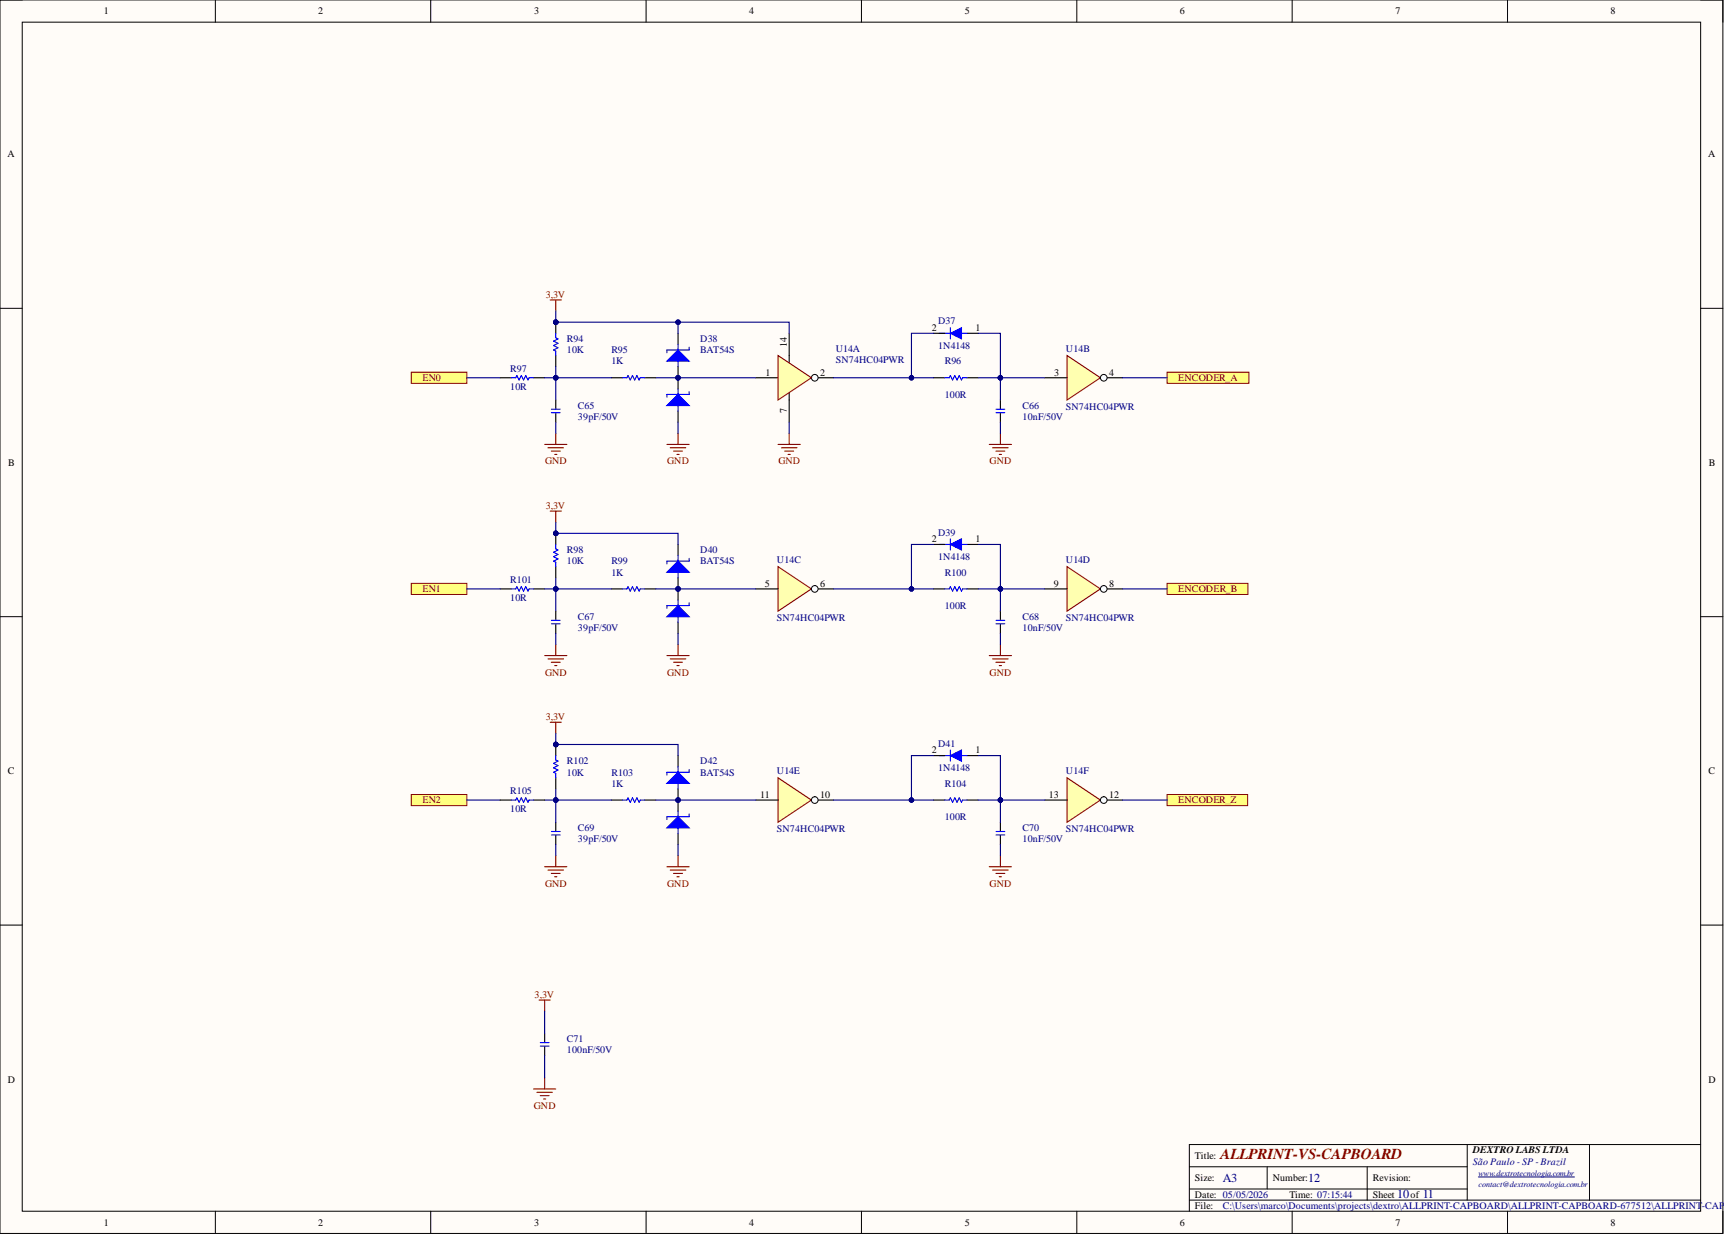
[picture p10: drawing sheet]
<svg xmlns="http://www.w3.org/2000/svg" width="393mm" height="282mm" viewBox="0 0 393 282" stroke-linecap="round" stroke-linejoin="round" font-family="sans-serif">
<defs><g id="words">
<text font-size="3.5" fill="#800000" x="278.5" y="264.5">ALLPRINT-VS-CAPBOARD</text>
<g font-size="2.8" fill="#000080">
<text x="279" y="269.8">A3</text>
<text x="298.5" y="269.8">12</text>
<text x="318.8" y="273.3">10</text>
<text x="324.6" y="273.3">11</text>
</g>
<g font-size="2.3">
<text x="23.7" y="3.3">1</text>
<text x="72.6" y="3.3">2</text>
<text x="121.9" y="3.3">3</text>
<text x="170.9" y="3.3">4</text>
<text x="220.1" y="3.3">5</text>
<text x="269.2" y="3.3">6</text>
<text x="318.4" y="3.3">7</text>
<text x="367.5" y="3.3">8</text>
<text x="1.7" y="35.9">A</text>
<text x="389.7" y="35.9">A</text>
<text x="212.6" y="75.6">2</text>
<text x="222.6" y="75.6">1</text>
<text x="179.6" y="79.1" transform="rotate(-90 179.6 79.1)">14</text>
<text x="174.7" y="85.7">1</text>
<text x="187.2" y="85.7">2</text>
<text x="240.5" y="85.7">3</text>
<text x="253.1" y="85.7">4</text>
<text x="179.6" y="94.3" transform="rotate(-90 179.6 94.3)">7</text>
<text x="1.9" y="106.3">B</text>
<text x="389.9" y="106.3">B</text>
<text x="212.6" y="123.8">2</text>
<text x="222.6" y="123.8">1</text>
<text x="174.5" y="133.9">5</text>
<text x="187.2" y="133.9">6</text>
<text x="240.4" y="133.9">9</text>
<text x="253.1" y="133.9">8</text>
<text x="212.6" y="171.9">2</text>
<text x="222.6" y="171.9">1</text>
<text x="1.8" y="176.7">C</text>
<text x="389.8" y="176.7">C</text>
<text x="173.5" y="182.1">11</text>
<text x="187.2" y="182.1">10</text>
<text x="239.3" y="182.1">13</text>
<text x="253.1" y="182.1">12</text>
<text x="1.8" y="247.1">D</text>
<text x="389.8" y="247.1">D</text>
<text x="336" y="263.3">DEXTRO LABS LTDA</text>
<text x="272.6" y="264.5">Title:</text>
<text x="272.6" y="269.6">Size:</text>
<text x="290.4" y="269.6">Number:</text>
<text x="313.2" y="269.6">Revision:</text>
<text x="272.6" y="273.4">Date: 05/05/2026</text>
<text x="272.6" y="275.9">File:</text>
<text x="294.2" y="273.4">Time: 07:15:44</text>
<text x="313.2" y="273.4">Sheet</text>
<text x="321.8" y="273.4">of</text>
<text x="23.7" y="279.7">1</text>
<text x="72.6" y="279.7">2</text>
<text x="121.9" y="279.7">3</text>
<text x="170.9" y="279.7">4</text>
<text x="220.1" y="279.7">5</text>
<text x="269.2" y="279.7">6</text>
<text x="318.4" y="279.7">7</text>
<text x="367.5" y="279.7">8</text>
</g>
<g font-size="2.3" fill="#800000">
<text x="124.5" y="68">3,3V</text>
<text x="96.4" y="87">EN0</text>
<text x="268.8" y="87">ENCODER_A</text>
<text x="124.4" y="106">GND</text>
<text x="152.2" y="106">GND</text>
<text x="177.6" y="106">GND</text>
<text x="225.8" y="106">GND</text>
<text x="124.5" y="116.1">3,3V</text>
<text x="96.4" y="135.2">EN1</text>
<text x="268.8" y="135.2">ENCODER_B</text>
<text x="124.4" y="154.2">GND</text>
<text x="152.2" y="154.2">GND</text>
<text x="225.8" y="154.2">GND</text>
<text x="124.5" y="164.3">3,3V</text>
<text x="96.4" y="183.4">EN2</text>
<text x="268.8" y="183.4">ENCODER_Z</text>
<text x="124.4" y="202.4">GND</text>
<text x="152.2" y="202.4">GND</text>
<text x="225.8" y="202.4">GND</text>
<text x="122" y="227.7">3,3V</text>
<text x="121.8" y="253.1">GND</text>
</g>
<g font-size="2.3" fill="#000080">
<text x="214" y="74">D37</text>
<text x="129.3" y="78.1">R94</text>
<text x="129.3" y="80.6">10K</text>
<text x="139.5" y="80.6">R95</text>
<text x="139.5" y="83.2">1K</text>
<text x="159.8" y="78.1">D38</text>
<text x="159.8" y="80.6">BAT54S</text>
<text x="190.7" y="80.4">U14A</text>
<text x="190.7" y="82.9">SN74HC04PWR</text>
<text x="214" y="79.6">1N4148</text>
<text x="215.6" y="83.2">R96</text>
<text x="243.2" y="80.4">U14B</text>
<text x="116.4" y="85">R97</text>
<text x="116.4" y="89">10R</text>
<text x="131.9" y="93.3">C65</text>
<text x="131.9" y="95.9">39pF/50V</text>
<text x="215.6" y="90.8">100R</text>
<text x="233.3" y="93.3">C66</text>
<text x="233.3" y="95.9">10nF/50V</text>
<text x="243.2" y="93.6">SN74HC04PWR</text>
<text x="214" y="122.2">D39</text>
<text x="129.3" y="126.3">R98</text>
<text x="129.3" y="128.8">10K</text>
<text x="139.5" y="128.8">R99</text>
<text x="139.5" y="131.4">1K</text>
<text x="159.8" y="126.3">D40</text>
<text x="159.8" y="128.8">BAT54S</text>
<text x="177.3" y="128.6">U14C</text>
<text x="214" y="127.8">1N4148</text>
<text x="215.6" y="131.4">R100</text>
<text x="243.2" y="128.6">U14D</text>
<text x="116.4" y="133.1">R101</text>
<text x="116.4" y="137.2">10R</text>
<text x="131.9" y="141.5">C67</text>
<text x="177.3" y="141.8">SN74HC04PWR</text>
<text x="215.6" y="139">100R</text>
<text x="233.3" y="141.5">C68</text>
<text x="243.2" y="141.8">SN74HC04PWR</text>
<text x="131.9" y="144">39pF/50V</text>
<text x="233.3" y="144">10nF/50V</text>
<text x="214" y="170.4">D41</text>
<text x="129.3" y="174.5">R102</text>
<text x="129.3" y="177">10K</text>
<text x="139.5" y="177">R103</text>
<text x="139.5" y="179.6">1K</text>
<text x="159.8" y="174.5">D42</text>
<text x="159.8" y="177">BAT54S</text>
<text x="177.3" y="176.8">U14E</text>
<text x="214" y="176">1N4148</text>
<text x="215.6" y="179.6">R104</text>
<text x="243.2" y="176.8">U14F</text>
<text x="116.4" y="181.3">R105</text>
<text x="116.4" y="185.4">10R</text>
<text x="131.9" y="189.7">C69</text>
<text x="177.3" y="190">SN74HC04PWR</text>
<text x="215.6" y="187.2">100R</text>
<text x="233.3" y="189.7">C70</text>
<text x="243.2" y="190">SN74HC04PWR</text>
<text x="131.9" y="192.2">39pF/50V</text>
<text x="233.3" y="192.2">10nF/50V</text>
<text x="129.3" y="237.9">C71</text>
<text x="129.3" y="240.4">100nF/50V</text>
<text x="336" y="265.8">São Paulo - SP - Brazil</text>
<text x="279" y="275.9">C:\Users\marco\Documents\projects\dextro\ALLPRINT-CAPBOARD\ALLPRINT-CAPBOARD-677512\ALLPRINT</text>
<text x="388.3" y="275.9">-CAPB</text>
</g>
<g font-size="1.9" fill="#000080">
<text x="337.3" y="268.4">www.dextrotecnologia.com.br</text>
<text x="337.3" y="270.9">contact@dextrotecnologia.com.br</text>
</g>
</g></defs>
<path d="M0 0h393.1v281.5h-393.1z" fill-rule="evenodd" fill="#fffcf8"/>
<path d="M0 0h393.1v281.5h-393.1z" fill="none" stroke="#000" stroke-width=".23"/>
<path d="M5.1 5.1h382.9v271.3h-382.9z" fill-rule="evenodd" fill="#fffcf8"/>
<g fill="none" stroke="#000" stroke-width=".23">
<path d="M0 0h5.1M49.1 0v5.1M98.3 0v5.1M147.4 0v5.1M196.5 0v5.1M245.7 0v5.1M294.8 0v5.1M344 0v5.1M388 0h5.1v5.1M5.1 5.1h382.9v271.3h-382.9zM0 70.4h5.1M388 70.4h5.1"/>
<path d="M0 140.8h5.1M388 140.8h5.1M0 211.1h5.1M388 211.1h5.1M49.1 276.4v5.1M98.3 276.4v5.1M147.4 276.4v5.1M196.5 276.4v5.1M245.7 276.4v5.1M271.4 266.3h63.4M271.4 273.9h116.6M271.4 271.4h63.4"/>
<path d="M289.1 266.3v5.1M294.8 276.4v5.1M311.9 266.3v7.6M334.8 261.2v12.7M344 276.4v5.1M362.7 261.2v12.7M388 261.2h-116.6v15.2M393.1 276.4v5.1"/>
</g>
<path d="M337.3 268.6h21.9" fill="none" stroke="#000080" stroke-width=".23"/>
<path d="M266.3 85h18.6v2.5h-18.6z" fill-rule="evenodd" fill="#ffff80"/>
<path d="M266.3 85h18.6v2.5h-18.6z" fill="none" stroke="#800000" stroke-width=".23"/>
<path d="M266.3 133.1h18.4v2.6h-18.4z" fill-rule="evenodd" fill="#ffff80"/>
<path d="M266.3 133.1h18.4v2.6h-18.4z" fill="none" stroke="#800000" stroke-width=".23"/>
<path d="M266.3 181.3h18.4v2.6h-18.4z" fill-rule="evenodd" fill="#ffff80"/>
<path d="M266.3 181.3h18.4v2.6h-18.4z" fill="none" stroke="#800000" stroke-width=".23"/>
<path d="M93.8 85h12.7v2.5h-12.7z" fill-rule="evenodd" fill="#ffff80"/>
<path d="M93.8 85h12.7v2.5h-12.7z" fill="none" stroke="#800000" stroke-width=".23"/>
<path d="M93.8 133.1h12.7v2.6h-12.7z" fill-rule="evenodd" fill="#ffff80"/>
<path d="M93.8 133.1h12.7v2.6h-12.7z" fill="none" stroke="#800000" stroke-width=".23"/>
<path d="M93.8 181.3h12.7v2.6h-12.7z" fill-rule="evenodd" fill="#ffff80"/>
<path d="M93.8 181.3h12.7v2.6h-12.7z" fill="none" stroke="#800000" stroke-width=".23"/>
<path d="M172.5 86.2h5M185.1 86.2h5.1" fill="none" stroke="#000" stroke-width=".25"/>
<circle cx="185.9" cy="86.2" r=".76" fill="#f8fcff"/>
<circle cx="185.9" cy="86.2" r=".76" fill="none" stroke="#000" stroke-width=".23"/>
<path d="M180.1 76.1v7.6M180.1 88.8v7.6" fill="none" stroke="#000" stroke-width=".25"/>
<path d="M177.5 81.1l7.6 5.1-7.6 5.1z" fill="#ffffb0"/>
<path d="M177.5 81.1l7.6 5.1-7.6 5.1z" fill="none" stroke="#980000" stroke-width=".25"/>
<path d="M126.8 91.3v2.1M126.8 94.3v2.1" fill="none" stroke="#000" stroke-width=".25"/>
<path d="M125.8 94.2h2M125.8 93.4h2" fill="none" stroke="#00f" stroke-width=".25"/>
<path d="M126.8 98.9v2.5M124.3 101.4h5M125 102.2h3.6M125.8 103h2M126.5 103.7h.6" fill="none" stroke="#800000" stroke-width=".25"/>
<circle cx="126.8" cy="73.5" r=".51" fill="#000080"/>
<circle cx="126.8" cy="73.5" r=".51" fill="none" stroke="#000080" stroke-width=".23"/>
<path d="M126.8 73.5v2.6" fill="none" stroke="#000" stroke-width=".25"/>
<circle cx="126.8" cy="73.5" r=".51" fill="#000080"/>
<circle cx="126.8" cy="73.5" r=".51" fill="none" stroke="#000080" stroke-width=".23"/>
<path d="M126.8 81.1v2.6M139.5 86.2h2.5M147.1 86.2h2.5" fill="none" stroke="#000" stroke-width=".25"/>
<path d="M126.8 76.1v1l.5 .2-1 .6 1 .5-1 .5 1 .5-1 .5 .5 .2v1M142 86.2h1l.3-.5 .5 1 .5-1 .5 1 .5-1 .5 1 .3-.5h1" fill="none" stroke="#00f" stroke-width=".25"/>
<path d="M125.5 68.5h2.6M126.8 68.5v2.5" fill="none" stroke="#800000" stroke-width=".25"/>
<circle cx="154.7" cy="86.2" r=".51" fill="#000080"/>
<circle cx="154.7" cy="86.2" r=".51" fill="none" stroke="#000080" stroke-width=".23"/>
<path d="M154.7 93.8v2.6" fill="none" stroke="#000" stroke-width=".25"/>
<path d="M154.7 88.8v1.2M154.7 92.6v1.2" fill="none" stroke="#00f" stroke-width=".25"/>
<path d="M154.7 90v2.6h-2.5z" fill="#00f"/>
<path d="M154.7 90v2.6h-2.5z" fill="none" stroke="#00f" stroke-width=".25"/>
<path d="M154.7 90l2.5 2.6h-2.5z" fill="#00f"/>
<path d="M154.7 78.6v1.3M154.7 90l2.5 2.6h-2.5zM154.7 82.4v1.3M157.2 89.4v.6h-5v.7" fill="none" stroke="#00f" stroke-width=".25"/>
<path d="M154.7 76.1v2.5" fill="none" stroke="#000" stroke-width=".25"/>
<path d="M154.7 79.9v2.5h-2.5z" fill="#00f"/>
<path d="M154.7 79.9v2.5h-2.5z" fill="none" stroke="#00f" stroke-width=".25"/>
<path d="M154.7 79.9l2.5 2.5h-2.5z" fill="#00f"/>
<path d="M154.7 79.9l2.5 2.5h-2.5zM157.2 79.2v.7h-5v.6" fill="none" stroke="#00f" stroke-width=".25"/>
<path d="M154.7 83.7v5.1" fill="none" stroke="#000" stroke-width=".25"/>
<circle cx="154.7" cy="86.2" r=".51" fill="#000080"/>
<circle cx="154.7" cy="86.2" r=".51" fill="none" stroke="#000080" stroke-width=".23"/>
<g fill="none" stroke="#800000" stroke-width=".25">
<path d="M154.7 98.9v2.5M180.1 98.9v2.5M228.2 98.9v2.5M152.2 101.4h5M152.9 102.2h3.6M153.7 103h2M154.4 103.7h.6M177.5 101.4h5.1M178.3 102.2h3.5M179 103h2.1M179.8 103.7h.5M225.7 101.4h5.1"/>
<path d="M226.5 102.2h3.5M227.2 103h2.1M228 103.7h.5"/>
</g>
<path d="M213 86.2h2.6M220.6 86.2h2.6M228.2 91.3v2.1M228.2 94.3v2.1" fill="none" stroke="#000" stroke-width=".25"/>
<path d="M215.6 86.2h1l.2-.5 .5 1 .5-1 .6 1 .5-1 .5 1 .2-.5h1M227.3 94.2h2M227.3 93.4h2" fill="none" stroke="#00f" stroke-width=".25"/>
<path d="M243.5 81.1l7.6 5.1-7.6 5.1z" fill="#ffffb0"/>
<path d="M243.5 81.1l7.6 5.1-7.6 5.1z" fill="none" stroke="#980000" stroke-width=".25"/>
<path d="M238.4 86.2h5.1M251.1 86.2h5" fill="none" stroke="#000" stroke-width=".25"/>
<circle cx="251.8" cy="86.2" r=".76" fill="#f8fcff"/>
<circle cx="251.8" cy="86.2" r=".76" fill="none" stroke="#000" stroke-width=".23"/>
<path d="M220.6 76.1h2.6" fill="none" stroke="#000" stroke-width=".25"/>
<path d="M216.8 76.1l2.6-1.3v2.5z" fill="#00f"/>
<path d="M214.3 76.1h2.5M216.8 76.1l2.6-1.3v2.5zM216.8 74.8v2.5M218.1 75.4v1.3M218.1 76.1h2.5" fill="none" stroke="#00f" stroke-width=".25"/>
<path d="M213 76.1h2.6" fill="none" stroke="#000" stroke-width=".25"/>
<path d="M177.5 129.3l7.6 5.1-7.6 5.1z" fill="#ffffb0"/>
<path d="M177.5 129.3l7.6 5.1-7.6 5.1z" fill="none" stroke="#980000" stroke-width=".25"/>
<path d="M172.5 134.4h5M185.1 134.4h5.1" fill="none" stroke="#000" stroke-width=".25"/>
<circle cx="185.9" cy="134.4" r=".76" fill="#f8fcff"/>
<circle cx="185.9" cy="134.4" r=".76" fill="none" stroke="#000" stroke-width=".23"/>
<path d="M126.8 139.5v2.1M126.8 142.5v2.1" fill="none" stroke="#000" stroke-width=".25"/>
<path d="M125.8 142.4h2M125.8 141.6h2" fill="none" stroke="#00f" stroke-width=".25"/>
<path d="M124.3 149.6h5M125 150.4h3.6M125.8 151.1h2M126.5 151.9h.6M126.8 147.1v2.5" fill="none" stroke="#800000" stroke-width=".25"/>
<circle cx="126.8" cy="121.7" r=".51" fill="#000080"/>
<circle cx="126.8" cy="121.7" r=".51" fill="none" stroke="#000080" stroke-width=".23"/>
<path d="M126.8 121.7v2.6" fill="none" stroke="#000" stroke-width=".25"/>
<circle cx="126.8" cy="121.7" r=".51" fill="#000080"/>
<circle cx="126.8" cy="121.7" r=".51" fill="none" stroke="#000080" stroke-width=".23"/>
<path d="M126.8 129.3v2.6M139.5 134.4h2.5M147.1 134.4h2.5" fill="none" stroke="#000" stroke-width=".25"/>
<path d="M126.8 124.3v1l.5 .2-1 .5 1 .5-1 .6 1 .5-1 .5 .5 .2v1M142 134.4h1l.3-.5 .5 1 .5-1 .5 1 .5-1 .5 1 .3-.5h1" fill="none" stroke="#00f" stroke-width=".25"/>
<path d="M125.5 116.7h2.6M126.8 116.7v2.5" fill="none" stroke="#800000" stroke-width=".25"/>
<circle cx="154.7" cy="134.4" r=".51" fill="#000080"/>
<circle cx="154.7" cy="134.4" r=".51" fill="none" stroke="#000080" stroke-width=".23"/>
<path d="M154.7 142v2.6" fill="none" stroke="#000" stroke-width=".25"/>
<path d="M154.7 136.9v1.3M154.7 140.8v1.2" fill="none" stroke="#00f" stroke-width=".25"/>
<path d="M154.7 138.2v2.6h-2.5z" fill="#00f"/>
<path d="M154.7 138.2v2.6h-2.5z" fill="none" stroke="#00f" stroke-width=".25"/>
<path d="M154.7 138.2l2.5 2.6h-2.5z" fill="#00f"/>
<path d="M154.7 138.2l2.5 2.6h-2.5zM154.7 126.8v1.3M154.7 130.6v1.3M157.2 137.6v.6h-5v.6" fill="none" stroke="#00f" stroke-width=".25"/>
<path d="M154.7 124.3v2.5" fill="none" stroke="#000" stroke-width=".25"/>
<path d="M154.7 128.1v2.5h-2.5z" fill="#00f"/>
<path d="M154.7 128.1v2.5h-2.5z" fill="none" stroke="#00f" stroke-width=".25"/>
<path d="M154.7 128.1l2.5 2.5h-2.5z" fill="#00f"/>
<path d="M154.7 128.1l2.5 2.5h-2.5zM157.2 127.4v.7h-5v.6" fill="none" stroke="#00f" stroke-width=".25"/>
<path d="M154.7 131.9v5" fill="none" stroke="#000" stroke-width=".25"/>
<circle cx="154.7" cy="134.4" r=".51" fill="#000080"/>
<circle cx="154.7" cy="134.4" r=".51" fill="none" stroke="#000080" stroke-width=".23"/>
<path d="M152.2 149.6h5M152.9 150.4h3.6M153.7 151.1h2M154.4 151.9h.6M154.7 147.1v2.5M225.7 149.6h5.1M226.5 150.4h3.5M227.2 151.1h2.1M228 151.9h.5M228.2 147.1v2.5" fill="none" stroke="#800000" stroke-width=".25"/>
<path d="M213 134.4h2.6M220.6 134.4h2.6M228.2 139.5v2.1M228.2 142.5v2.1" fill="none" stroke="#000" stroke-width=".25"/>
<path d="M215.6 134.4h1l.2-.5 .5 1 .5-1 .6 1 .5-1 .5 1 .2-.5h1M227.3 142.4h2M227.3 141.6h2" fill="none" stroke="#00f" stroke-width=".25"/>
<path d="M243.5 129.3l7.6 5.1-7.6 5.1z" fill="#ffffb0"/>
<path d="M243.5 129.3l7.6 5.1-7.6 5.1z" fill="none" stroke="#980000" stroke-width=".25"/>
<path d="M238.4 134.4h5.1M251.1 134.4h5" fill="none" stroke="#000" stroke-width=".25"/>
<circle cx="251.8" cy="134.4" r=".76" fill="#f8fcff"/>
<circle cx="251.8" cy="134.4" r=".76" fill="none" stroke="#000" stroke-width=".23"/>
<path d="M220.6 124.3h2.6" fill="none" stroke="#000" stroke-width=".25"/>
<path d="M216.8 124.3l2.6-1.3v2.5z" fill="#00f"/>
<path d="M214.3 124.3h2.5M216.8 124.3l2.6-1.3v2.5zM216.8 123v2.5M218.1 123.6v1.3M218.1 124.3h2.5" fill="none" stroke="#00f" stroke-width=".25"/>
<path d="M213 124.3h2.6" fill="none" stroke="#000" stroke-width=".25"/>
<path d="M177.5 177.5l7.6 5.1-7.6 5.1z" fill="#ffffb0"/>
<path d="M177.5 177.5l7.6 5.1-7.6 5.1z" fill="none" stroke="#980000" stroke-width=".25"/>
<path d="M172.5 182.6h5M185.1 182.6h5.1" fill="none" stroke="#000" stroke-width=".25"/>
<circle cx="185.9" cy="182.6" r=".76" fill="#f8fcff"/>
<circle cx="185.9" cy="182.6" r=".76" fill="none" stroke="#000" stroke-width=".23"/>
<path d="M126.8 187.7v2.1M126.8 190.7v2" fill="none" stroke="#000" stroke-width=".25"/>
<path d="M125.8 190.6h2M125.8 189.8h2" fill="none" stroke="#00f" stroke-width=".25"/>
<path d="M124.3 197.8h5M125 198.6h3.6M125.8 199.3h2M126.8 195.3v2.5M126.5 200.1h.6" fill="none" stroke="#800000" stroke-width=".25"/>
<circle cx="126.8" cy="169.9" r=".51" fill="#000080"/>
<circle cx="126.8" cy="169.9" r=".51" fill="none" stroke="#000080" stroke-width=".23"/>
<path d="M126.8 169.9v2.6" fill="none" stroke="#000" stroke-width=".25"/>
<circle cx="126.8" cy="169.9" r=".51" fill="#000080"/>
<circle cx="126.8" cy="169.9" r=".51" fill="none" stroke="#000080" stroke-width=".23"/>
<path d="M126.8 177.5v2.6M139.5 182.6h2.5M147.1 182.6h2.5" fill="none" stroke="#000" stroke-width=".25"/>
<path d="M126.8 172.5v1l.5 .2-1 .5 1 .5-1 .5 1 .6-1 .5 .5 .2v1M142 182.6h1l.3-.5 .5 1 .5-1 .5 1 .5-1 .5 1 .3-.5h1" fill="none" stroke="#00f" stroke-width=".25"/>
<path d="M125.5 164.8h2.6M126.8 164.8v2.6" fill="none" stroke="#800000" stroke-width=".25"/>
<circle cx="154.7" cy="182.6" r=".51" fill="#000080"/>
<circle cx="154.7" cy="182.6" r=".51" fill="none" stroke="#000080" stroke-width=".23"/>
<path d="M154.7 190.2v2.5" fill="none" stroke="#000" stroke-width=".25"/>
<path d="M154.7 185.1v1.3M154.7 188.9v1.3" fill="none" stroke="#00f" stroke-width=".25"/>
<path d="M154.7 186.4v2.5h-2.5z" fill="#00f"/>
<path d="M154.7 186.4v2.5h-2.5z" fill="none" stroke="#00f" stroke-width=".25"/>
<path d="M154.7 186.4l2.5 2.5h-2.5z" fill="#00f"/>
<path d="M154.7 175v1.3M154.7 178.8v1.3M154.7 186.4l2.5 2.5h-2.5zM157.2 185.8v.6h-5v.6" fill="none" stroke="#00f" stroke-width=".25"/>
<path d="M154.7 172.5v2.5" fill="none" stroke="#000" stroke-width=".25"/>
<path d="M154.7 176.3v2.5h-2.5z" fill="#00f"/>
<path d="M154.7 176.3v2.5h-2.5z" fill="none" stroke="#00f" stroke-width=".25"/>
<path d="M154.7 176.3l2.5 2.5h-2.5z" fill="#00f"/>
<path d="M154.7 176.3l2.5 2.5h-2.5zM157.2 175.6v.7h-5v.6" fill="none" stroke="#00f" stroke-width=".25"/>
<path d="M154.7 180.1v5" fill="none" stroke="#000" stroke-width=".25"/>
<circle cx="154.7" cy="182.6" r=".51" fill="#000080"/>
<circle cx="154.7" cy="182.6" r=".51" fill="none" stroke="#000080" stroke-width=".23"/>
<path d="M152.2 197.8h5M152.9 198.6h3.6M153.7 199.3h2M154.7 195.3v2.5M225.7 197.8h5.1M226.5 198.6h3.5M227.2 199.3h2.1M228.2 195.3v2.5M154.4 200.1h.6M228 200.1h.5" fill="none" stroke="#800000" stroke-width=".25"/>
<path d="M213 182.6h2.6M220.6 182.6h2.6M228.2 187.7v2.1M228.2 190.7v2" fill="none" stroke="#000" stroke-width=".25"/>
<path d="M215.6 182.6h1l.2-.5 .5 1 .5-1 .6 1 .5-1 .5 1 .2-.5h1M227.3 190.6h2M227.3 189.8h2" fill="none" stroke="#00f" stroke-width=".25"/>
<path d="M243.5 177.5l7.6 5.1-7.6 5.1z" fill="#ffffb0"/>
<path d="M243.5 177.5l7.6 5.1-7.6 5.1z" fill="none" stroke="#980000" stroke-width=".25"/>
<path d="M238.4 182.6h5.1M251.1 182.6h5" fill="none" stroke="#000" stroke-width=".25"/>
<circle cx="251.8" cy="182.6" r=".76" fill="#f8fcff"/>
<circle cx="251.8" cy="182.6" r=".76" fill="none" stroke="#000" stroke-width=".23"/>
<path d="M220.6 172.5h2.6" fill="none" stroke="#000" stroke-width=".25"/>
<path d="M216.8 172.5l2.6-1.3v2.5z" fill="#00f"/>
<path d="M116.7 86.2h1l.2-.5 .5 1 .5-1 .5 1 .6-1 .5 1 .2-.5h1M116.7 134.4h1l.2-.5 .5 1 .5-1 .5 1 .6-1 .5 1 .2-.5h1M214.3 172.5h2.5M216.8 172.5l2.6-1.3v2.5zM216.8 171.2v2.5M218.1 171.8v1.3M218.1 172.5h2.5M123.3 238.8h2M123.3 238h2" fill="none" stroke="#00f" stroke-width=".25"/>
<path d="M114.1 86.2h2.6M121.7 86.2h2.6M114.1 134.4h2.6M121.7 134.4h2.6M213 172.5h2.6M124.3 235.9v2.1M124.3 238.8v2.1" fill="none" stroke="#000" stroke-width=".25"/>
<path d="M123 228.3h2.5M124.3 228.3v2.5M121.7 248.5h5.1M122.5 249.3h3.5M123.3 250.1h2M124 250.8h.5M124.3 246v2.5" fill="none" stroke="#800000" stroke-width=".25"/>
<path d="M106.5 86.2h7.6M228.2 96.4v2.5M106.5 134.4h7.6M106.5 182.6h7.6M124.3 182.6h2.5v5.1" fill="none" stroke="#000080" stroke-width=".25"/>
<circle cx="126.8" cy="182.6" r=".51" fill="#000080"/>
<circle cx="126.8" cy="182.6" r=".51" fill="none" stroke="#000080" stroke-width=".23"/>
<path d="M124.3 134.4h2.5v5.1" fill="none" stroke="#000080" stroke-width=".25"/>
<circle cx="126.8" cy="134.4" r=".51" fill="#000080"/>
<circle cx="126.8" cy="134.4" r=".51" fill="none" stroke="#000080" stroke-width=".23"/>
<path d="M124.3 86.2h2.5v5.1" fill="none" stroke="#000080" stroke-width=".25"/>
<circle cx="126.8" cy="86.2" r=".51" fill="#000080"/>
<circle cx="126.8" cy="86.2" r=".51" fill="none" stroke="#000080" stroke-width=".23"/>
<path d="M126.8 182.6h12.7" fill="none" stroke="#000080" stroke-width=".25"/>
<circle cx="126.8" cy="182.6" r=".51" fill="#000080"/>
<circle cx="126.8" cy="182.6" r=".51" fill="none" stroke="#000080" stroke-width=".23"/>
<path d="M126.8 169.9h27.9v2.6" fill="none" stroke="#000080" stroke-width=".25"/>
<circle cx="126.8" cy="169.9" r=".51" fill="#000080"/>
<circle cx="126.8" cy="169.9" r=".51" fill="none" stroke="#000080" stroke-width=".23"/>
<path d="M126.8 134.4h12.7" fill="none" stroke="#000080" stroke-width=".25"/>
<circle cx="126.8" cy="134.4" r=".51" fill="#000080"/>
<circle cx="126.8" cy="134.4" r=".51" fill="none" stroke="#000080" stroke-width=".23"/>
<path d="M126.8 121.7h27.9v2.6" fill="none" stroke="#000080" stroke-width=".25"/>
<circle cx="126.8" cy="121.7" r=".51" fill="#000080"/>
<circle cx="126.8" cy="121.7" r=".51" fill="none" stroke="#000080" stroke-width=".23"/>
<path d="M126.8 86.2h12.7" fill="none" stroke="#000080" stroke-width=".25"/>
<circle cx="126.8" cy="86.2" r=".51" fill="#000080"/>
<circle cx="126.8" cy="86.2" r=".51" fill="none" stroke="#000080" stroke-width=".23"/>
<path d="M126.8 73.5h27.9v2.6" fill="none" stroke="#000080" stroke-width=".25"/>
<circle cx="154.7" cy="73.5" r=".51" fill="#000080"/>
<circle cx="154.7" cy="73.5" r=".51" fill="none" stroke="#000080" stroke-width=".23"/>
<circle cx="126.8" cy="73.5" r=".51" fill="#000080"/>
<circle cx="126.8" cy="73.5" r=".51" fill="none" stroke="#000080" stroke-width=".23"/>
<path d="M149.6 182.6h22.9" fill="none" stroke="#000080" stroke-width=".25"/>
<circle cx="154.7" cy="182.6" r=".51" fill="#000080"/>
<circle cx="154.7" cy="182.6" r=".51" fill="none" stroke="#000080" stroke-width=".23"/>
<path d="M149.6 134.4h22.9" fill="none" stroke="#000080" stroke-width=".25"/>
<circle cx="154.7" cy="134.4" r=".51" fill="#000080"/>
<circle cx="154.7" cy="134.4" r=".51" fill="none" stroke="#000080" stroke-width=".23"/>
<path d="M149.6 86.2h22.9" fill="none" stroke="#000080" stroke-width=".25"/>
<circle cx="154.7" cy="86.2" r=".51" fill="#000080"/>
<circle cx="154.7" cy="86.2" r=".51" fill="none" stroke="#000080" stroke-width=".23"/>
<path d="M154.7 73.5h25.4v2.6" fill="none" stroke="#000080" stroke-width=".25"/>
<circle cx="154.7" cy="73.5" r=".51" fill="#000080"/>
<circle cx="154.7" cy="73.5" r=".51" fill="none" stroke="#000080" stroke-width=".23"/>
<path d="M190.2 182.6h22.8" fill="none" stroke="#000080" stroke-width=".25"/>
<circle cx="208" cy="182.6" r=".51" fill="#000080"/>
<circle cx="208" cy="182.6" r=".51" fill="none" stroke="#000080" stroke-width=".23"/>
<path d="M190.2 134.4h22.8" fill="none" stroke="#000080" stroke-width=".25"/>
<circle cx="208" cy="134.4" r=".51" fill="#000080"/>
<circle cx="208" cy="134.4" r=".51" fill="none" stroke="#000080" stroke-width=".23"/>
<path d="M190.2 86.2h22.8" fill="none" stroke="#000080" stroke-width=".25"/>
<circle cx="208" cy="86.2" r=".51" fill="#000080"/>
<circle cx="208" cy="86.2" r=".51" fill="none" stroke="#000080" stroke-width=".23"/>
<path d="M213 172.5h-5v10.1" fill="none" stroke="#000080" stroke-width=".25"/>
<circle cx="208" cy="182.6" r=".51" fill="#000080"/>
<circle cx="208" cy="182.6" r=".51" fill="none" stroke="#000080" stroke-width=".23"/>
<path d="M213 124.3h-5v10.1" fill="none" stroke="#000080" stroke-width=".25"/>
<circle cx="208" cy="134.4" r=".51" fill="#000080"/>
<circle cx="208" cy="134.4" r=".51" fill="none" stroke="#000080" stroke-width=".23"/>
<path d="M213 76.1h-5v10.1" fill="none" stroke="#000080" stroke-width=".25"/>
<circle cx="208" cy="86.2" r=".51" fill="#000080"/>
<circle cx="208" cy="86.2" r=".51" fill="none" stroke="#000080" stroke-width=".23"/>
<path d="M223.2 182.6h5v5.1" fill="none" stroke="#000080" stroke-width=".25"/>
<circle cx="228.2" cy="182.6" r=".51" fill="#000080"/>
<circle cx="228.2" cy="182.6" r=".51" fill="none" stroke="#000080" stroke-width=".23"/>
<path d="M223.2 172.5h5v10.1" fill="none" stroke="#000080" stroke-width=".25"/>
<circle cx="228.2" cy="182.6" r=".51" fill="#000080"/>
<circle cx="228.2" cy="182.6" r=".51" fill="none" stroke="#000080" stroke-width=".23"/>
<path d="M223.2 134.4h5v5.1" fill="none" stroke="#000080" stroke-width=".25"/>
<circle cx="228.2" cy="134.4" r=".51" fill="#000080"/>
<circle cx="228.2" cy="134.4" r=".51" fill="none" stroke="#000080" stroke-width=".23"/>
<path d="M223.2 124.3h5v10.1" fill="none" stroke="#000080" stroke-width=".25"/>
<circle cx="228.2" cy="134.4" r=".51" fill="#000080"/>
<circle cx="228.2" cy="134.4" r=".51" fill="none" stroke="#000080" stroke-width=".23"/>
<path d="M223.2 86.2h5v5.1" fill="none" stroke="#000080" stroke-width=".25"/>
<circle cx="228.2" cy="86.2" r=".51" fill="#000080"/>
<circle cx="228.2" cy="86.2" r=".51" fill="none" stroke="#000080" stroke-width=".23"/>
<path d="M223.2 76.1h5v10.1" fill="none" stroke="#000080" stroke-width=".25"/>
<circle cx="228.2" cy="86.2" r=".51" fill="#000080"/>
<circle cx="228.2" cy="86.2" r=".51" fill="none" stroke="#000080" stroke-width=".23"/>
<path d="M228.2 182.6h10.2" fill="none" stroke="#000080" stroke-width=".25"/>
<circle cx="228.2" cy="182.6" r=".51" fill="#000080"/>
<circle cx="228.2" cy="182.6" r=".51" fill="none" stroke="#000080" stroke-width=".23"/>
<path d="M228.2 134.4h10.2" fill="none" stroke="#000080" stroke-width=".25"/>
<circle cx="228.2" cy="134.4" r=".51" fill="#000080"/>
<circle cx="228.2" cy="134.4" r=".51" fill="none" stroke="#000080" stroke-width=".23"/>
<path d="M228.2 86.2h10.2" fill="none" stroke="#000080" stroke-width=".25"/>
<circle cx="228.2" cy="86.2" r=".51" fill="#000080"/>
<circle cx="228.2" cy="86.2" r=".51" fill="none" stroke="#000080" stroke-width=".23"/>
<path d="M256.1 86.2h10.2M256.1 134.4h10.2M126.8 180.1v2.5M126.8 192.7v2.6M256.1 182.6h10.2M124.3 230.8v5.1M124.3 240.9v5.1" fill="none" stroke="#000080" stroke-width=".25"/>
<circle cx="126.8" cy="182.6" r=".51" fill="#000080"/>
<circle cx="126.8" cy="182.6" r=".51" fill="none" stroke="#000080" stroke-width=".23"/>
<path d="M126.8 167.4v2.5" fill="none" stroke="#000080" stroke-width=".25"/>
<circle cx="126.8" cy="169.9" r=".51" fill="#000080"/>
<circle cx="126.8" cy="169.9" r=".51" fill="none" stroke="#000080" stroke-width=".23"/>
<path d="M126.8 131.9v2.5M126.8 144.6v2.5" fill="none" stroke="#000080" stroke-width=".25"/>
<circle cx="126.8" cy="134.4" r=".51" fill="#000080"/>
<circle cx="126.8" cy="134.4" r=".51" fill="none" stroke="#000080" stroke-width=".23"/>
<path d="M126.8 119.2v2.5" fill="none" stroke="#000080" stroke-width=".25"/>
<circle cx="126.8" cy="121.7" r=".51" fill="#000080"/>
<circle cx="126.8" cy="121.7" r=".51" fill="none" stroke="#000080" stroke-width=".23"/>
<path d="M126.8 83.7v2.5M126.8 96.4v2.5" fill="none" stroke="#000080" stroke-width=".25"/>
<circle cx="126.8" cy="86.2" r=".51" fill="#000080"/>
<circle cx="126.8" cy="86.2" r=".51" fill="none" stroke="#000080" stroke-width=".23"/>
<path d="M126.8 71v2.5" fill="none" stroke="#000080" stroke-width=".25"/>
<circle cx="126.8" cy="73.5" r=".51" fill="#000080"/>
<circle cx="126.8" cy="73.5" r=".51" fill="none" stroke="#000080" stroke-width=".23"/>
<path d="M154.7 96.4v2.5M180.1 96.4v2.5M154.7 144.6v2.5M228.2 144.6v2.5M154.7 192.7v2.6M228.2 192.7v2.6" fill="none" stroke="#000080" stroke-width=".25"/>
<path d="M114.1 182.6h2.6M121.7 182.6h2.6" fill="none" stroke="#000" stroke-width=".25"/>
<path d="M116.7 182.6h1l.2-.5 .5 1 .5-1 .5 1 .6-1 .5 1 .2-.5h1" fill="none" stroke="#00f" stroke-width=".25"/>
<use href="#words"/>
</svg>
